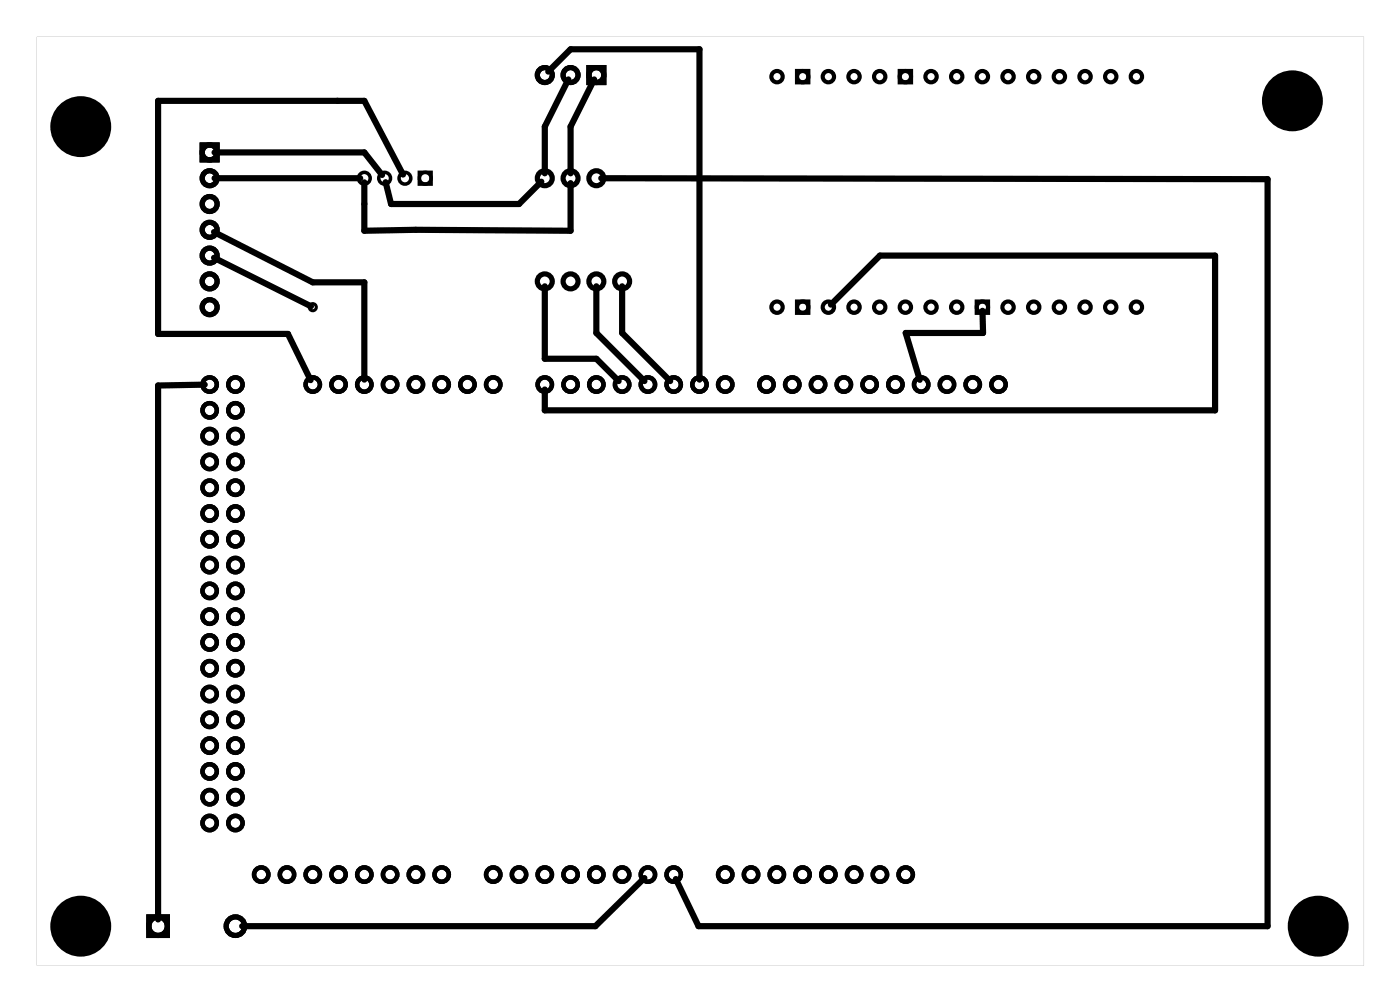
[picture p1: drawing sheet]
<svg xmlns="http://www.w3.org/2000/svg" width="138mm" height="99mm" viewBox="0 0 138 99" stroke-linecap="round" stroke-linejoin="round" font-family="sans-serif">
<path d="M3.6 3.6h130.8v91.5h-130.8zM3.6 3.6v91.5h130.8v-91.5z" fill="#000"/>
<g fill="none" stroke="#000" stroke-width=".35">
<path d="M41.3 17h1.2v1.1h-1.2z"/>
<circle cx="35.9" cy="17.6" r=".58"/>
<circle cx="37.9" cy="17.6" r=".58"/>
<circle cx="39.9" cy="17.6" r=".58"/>
<circle cx="41.9" cy="17.6" r=".58"/>
</g>
<g fill="none" stroke="#000" stroke-width=".41">
<path d="M78.5 7h1.1v1.1h-1.1zM88.6 7h1.2v1.1h-1.2zM78.5 29.7h1.1v1.1h-1.1zM96.2 29.7h1.1v1.1h-1.1z"/>
<circle cx="76.6" cy="7.5" r=".56"/>
<circle cx="79.1" cy="7.5" r=".56"/>
<circle cx="81.6" cy="7.5" r=".56"/>
<circle cx="84.1" cy="7.5" r=".56"/>
<circle cx="86.7" cy="7.5" r=".56"/>
<circle cx="89.2" cy="7.5" r=".56"/>
<circle cx="91.7" cy="7.5" r=".56"/>
<circle cx="94.3" cy="7.5" r=".56"/>
<circle cx="96.8" cy="7.5" r=".56"/>
<circle cx="99.3" cy="7.5" r=".56"/>
<circle cx="101.8" cy="7.5" r=".56"/>
<circle cx="104.4" cy="7.5" r=".56"/>
<circle cx="106.9" cy="7.5" r=".56"/>
<circle cx="109.4" cy="7.5" r=".56"/>
<circle cx="112" cy="7.5" r=".56"/>
<circle cx="76.6" cy="30.3" r=".56"/>
<circle cx="79.1" cy="30.3" r=".56"/>
<circle cx="81.6" cy="30.3" r=".56"/>
<circle cx="84.1" cy="30.3" r=".56"/>
<circle cx="86.7" cy="30.3" r=".56"/>
<circle cx="89.2" cy="30.3" r=".56"/>
<circle cx="91.7" cy="30.3" r=".56"/>
<circle cx="94.3" cy="30.3" r=".56"/>
<circle cx="96.8" cy="30.3" r=".56"/>
<circle cx="99.3" cy="30.3" r=".56"/>
<circle cx="101.8" cy="30.3" r=".56"/>
<circle cx="104.4" cy="30.3" r=".56"/>
<circle cx="106.9" cy="30.3" r=".56"/>
<circle cx="109.4" cy="30.3" r=".56"/>
<circle cx="112" cy="30.3" r=".56"/>
</g>
<g fill="none" stroke="#000" stroke-width=".51">
<path d="M19.9 14.3h1.5v1.4h-1.5zM58 6.7h1.5v1.4h-1.5zM14.7 90.3h1.8v1.8h-1.8z"/>
<circle cx="20.7" cy="15" r=".74"/>
<circle cx="20.7" cy="17.6" r=".74"/>
<circle cx="53.7" cy="7.4" r=".74"/>
<circle cx="53.7" cy="17.6" r=".74"/>
<circle cx="56.2" cy="7.4" r=".74"/>
<circle cx="56.2" cy="17.6" r=".74"/>
<circle cx="58.8" cy="7.4" r=".74"/>
<circle cx="58.8" cy="17.6" r=".74"/>
<circle cx="20.7" cy="27.7" r=".74"/>
<circle cx="20.7" cy="30.3" r=".74"/>
<circle cx="20.7" cy="25.2" r=".74"/>
<circle cx="20.7" cy="20.1" r=".74"/>
<circle cx="20.7" cy="22.6" r=".74"/>
<circle cx="53.7" cy="27.7" r=".74"/>
<circle cx="56.2" cy="27.7" r=".74"/>
<circle cx="58.8" cy="27.7" r=".74"/>
<circle cx="61.3" cy="27.7" r=".74"/>
<circle cx="15.6" cy="91.2" r=".91"/>
<circle cx="23.2" cy="91.2" r=".91"/>
</g>
<g fill="none" stroke="#000" stroke-width=".44">
<circle cx="20.7" cy="37.9" r=".71"/>
<circle cx="23.2" cy="37.9" r=".71"/>
<circle cx="30.8" cy="37.9" r=".71"/>
<circle cx="33.4" cy="37.9" r=".71"/>
<circle cx="35.9" cy="37.9" r=".71"/>
<circle cx="38.4" cy="37.9" r=".71"/>
<circle cx="41" cy="37.9" r=".71"/>
<circle cx="43.5" cy="37.9" r=".71"/>
<circle cx="46.1" cy="37.9" r=".71"/>
<circle cx="48.6" cy="37.9" r=".71"/>
<circle cx="53.7" cy="37.9" r=".71"/>
<circle cx="56.2" cy="37.9" r=".71"/>
<circle cx="58.8" cy="37.9" r=".71"/>
<circle cx="61.3" cy="37.9" r=".71"/>
<circle cx="63.8" cy="37.9" r=".71"/>
<circle cx="66.4" cy="37.9" r=".71"/>
<circle cx="68.9" cy="37.9" r=".71"/>
<circle cx="71.5" cy="37.9" r=".71"/>
<circle cx="75.5" cy="37.9" r=".71"/>
<circle cx="78.1" cy="37.9" r=".71"/>
<circle cx="80.6" cy="37.9" r=".71"/>
<circle cx="83.1" cy="37.9" r=".71"/>
<circle cx="85.7" cy="37.9" r=".71"/>
<circle cx="88.2" cy="37.9" r=".71"/>
<circle cx="90.8" cy="37.9" r=".71"/>
<circle cx="93.3" cy="37.9" r=".71"/>
<circle cx="95.8" cy="37.9" r=".71"/>
<circle cx="98.4" cy="37.9" r=".71"/>
<circle cx="20.7" cy="58.2" r=".71"/>
<circle cx="20.7" cy="40.4" r=".71"/>
<circle cx="20.7" cy="55.7" r=".71"/>
<circle cx="20.7" cy="45.5" r=".71"/>
<circle cx="20.7" cy="43" r=".71"/>
<circle cx="20.7" cy="50.6" r=".71"/>
<circle cx="20.7" cy="48" r=".71"/>
<circle cx="20.7" cy="53.1" r=".71"/>
<circle cx="23.2" cy="58.2" r=".71"/>
<circle cx="23.2" cy="40.4" r=".71"/>
<circle cx="23.2" cy="45.5" r=".71"/>
<circle cx="23.2" cy="43" r=".71"/>
<circle cx="23.2" cy="48" r=".71"/>
<circle cx="23.2" cy="55.7" r=".71"/>
<circle cx="23.2" cy="50.6" r=".71"/>
<circle cx="23.2" cy="53.1" r=".71"/>
<circle cx="20.7" cy="60.7" r=".71"/>
<circle cx="20.7" cy="73.4" r=".71"/>
<circle cx="20.7" cy="70.9" r=".71"/>
<circle cx="20.7" cy="78.5" r=".71"/>
<circle cx="20.7" cy="76" r=".71"/>
<circle cx="20.7" cy="63.3" r=".71"/>
<circle cx="20.7" cy="68.4" r=".71"/>
<circle cx="20.7" cy="65.8" r=".71"/>
<circle cx="23.2" cy="70.9" r=".71"/>
<circle cx="23.2" cy="65.8" r=".71"/>
<circle cx="23.2" cy="73.4" r=".71"/>
<circle cx="23.2" cy="78.5" r=".71"/>
<circle cx="23.2" cy="63.3" r=".71"/>
<circle cx="23.2" cy="76" r=".71"/>
<circle cx="23.2" cy="60.7" r=".71"/>
<circle cx="23.2" cy="68.4" r=".71"/>
<circle cx="20.7" cy="81.1" r=".71"/>
<circle cx="23.2" cy="81.1" r=".71"/>
<circle cx="25.7" cy="86.1" r=".71"/>
<circle cx="28.3" cy="86.1" r=".71"/>
<circle cx="30.8" cy="86.1" r=".71"/>
<circle cx="33.4" cy="86.1" r=".71"/>
<circle cx="35.9" cy="86.1" r=".71"/>
<circle cx="38.4" cy="86.1" r=".71"/>
<circle cx="41" cy="86.1" r=".71"/>
<circle cx="43.5" cy="86.1" r=".71"/>
<circle cx="48.6" cy="86.1" r=".71"/>
<circle cx="51.1" cy="86.1" r=".71"/>
<circle cx="53.7" cy="86.1" r=".71"/>
<circle cx="56.2" cy="86.1" r=".71"/>
<circle cx="58.8" cy="86.1" r=".71"/>
<circle cx="61.3" cy="86.1" r=".71"/>
<circle cx="63.8" cy="86.1" r=".71"/>
<circle cx="66.4" cy="86.1" r=".71"/>
<circle cx="71.5" cy="86.1" r=".71"/>
<circle cx="74" cy="86.1" r=".71"/>
<circle cx="76.5" cy="86.1" r=".71"/>
<circle cx="79.1" cy="86.1" r=".71"/>
<circle cx="81.6" cy="86.1" r=".71"/>
<circle cx="84.2" cy="86.1" r=".71"/>
<circle cx="86.7" cy="86.1" r=".71"/>
<circle cx="89.2" cy="86.1" r=".71"/>
</g>
<circle cx="30.8" cy="30.3" r=".35" fill="none" stroke="#000" stroke-width=".3"/>
<g fill="#000">
<circle cx="8" cy="12.5" r="3"/>
<circle cx="127.3" cy="9.9" r="3"/>
<circle cx="8" cy="91.2" r="3"/>
<circle cx="129.9" cy="91.2" r="3"/>
</g>
<g fill="none" stroke="#000" stroke-width=".61">
<path d="M21.1 17.6h14.4M21.1 15h14.8l1.7 2.2M35.9 18v4.7l5.1-.1 15.2 .1v-4.7M39.7 17.2l-3.8-7.3h-20.3v23h12.8l2.2 4.5M53.3 17.9l-2.2 2.2h-12.6l-.5-2.2M54 7.1l2.2-2.2h12.7v32.5M56 7.8l-2.3 4.7v4.6M58.5 7.8l-2.3 4.7v4.6M59.2 17.6h65.7v73.6h-56.1l-2.2-4.6M20.2 37.9l-4.6 .1v52.6M21.1 22.9l9.7 4.9h5.1v9.6M21.1 25.4l9.5 4.8"/>
<path d="M53.7 28.2v7.1h5.1l2.2 2.2M58.8 28.2v4.6l4.7 4.7M61.3 28.2v4.6l4.7 4.7M81.9 30l4.8-4.8h33v15.2h-66v-2M96.8 30.6l.1 2.2h-7.7l1.4 4.6M63.5 86.5l-4.8 4.7h-34.8"/>
</g>
</svg>
